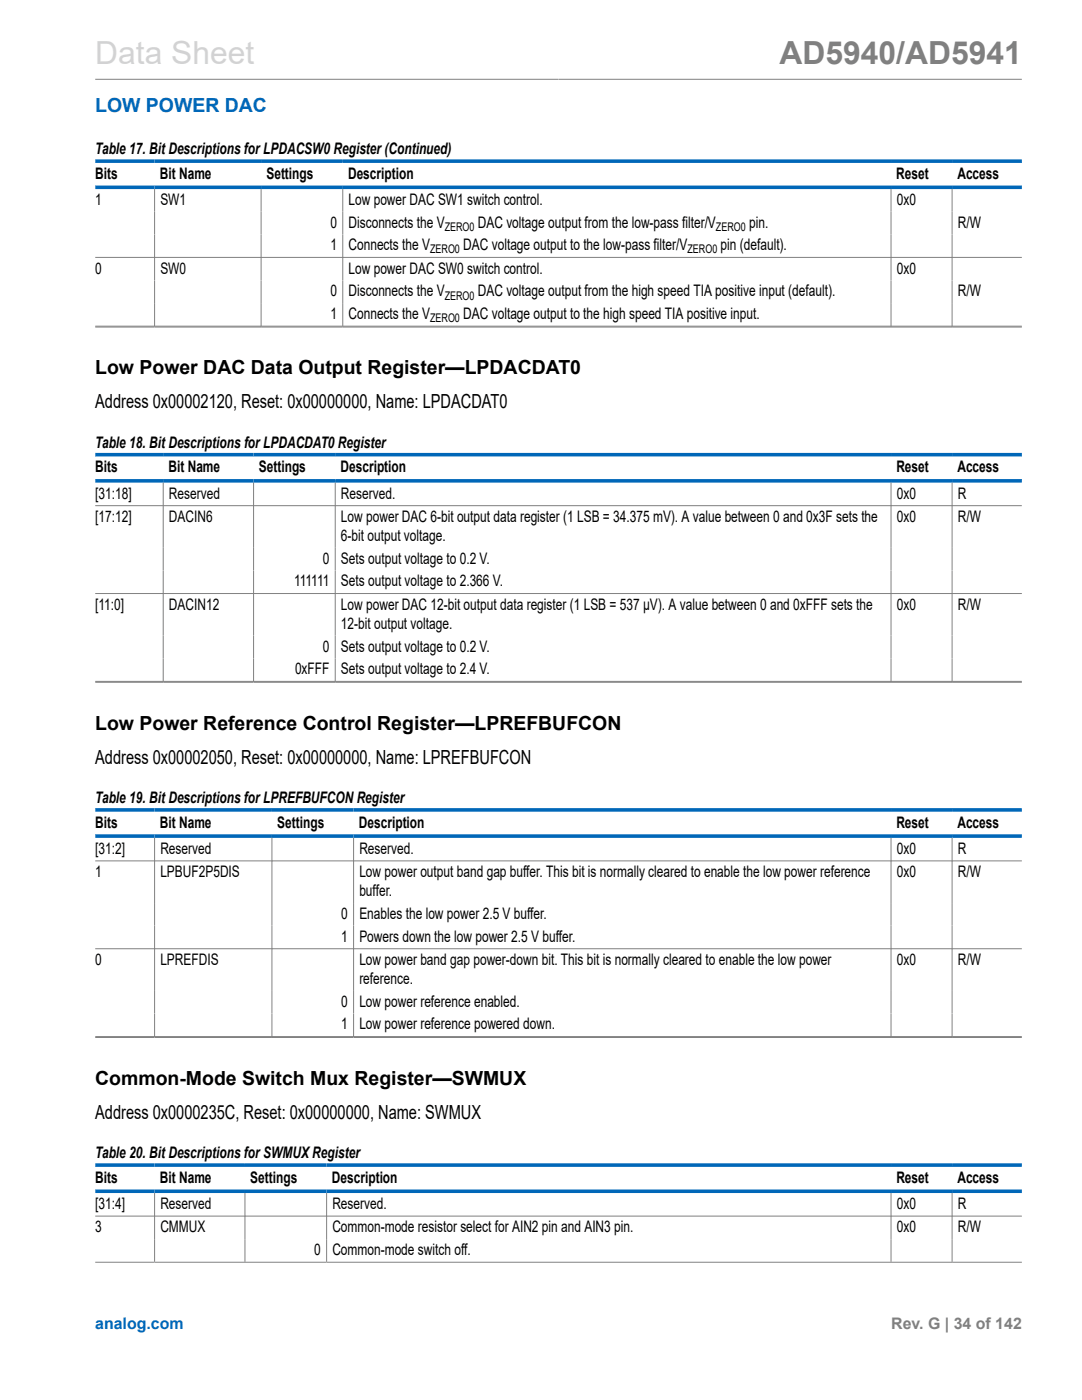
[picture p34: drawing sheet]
<svg xmlns="http://www.w3.org/2000/svg" width="216mm" height="279mm" viewBox="0 0 216 279" stroke-linecap="round" stroke-linejoin="round" font-family="sans-serif">
<defs><g id="words">
<text font-size="6.3" fill="#d3d3d3" x="19" y="12.7">Data Sheet</text>
<text font-size="6.3" fill="#808080" x="155.5" y="12.7">AD5940/AD5941</text>
<text font-size="3.9" fill="#0067b8" x="19" y="22.3">LOW POWER DAC</text>
<g font-size="3.9">
<text x="19" y="74.7">Low Power DAC Data Output Register—LPDACDAT0</text>
<text x="19" y="81.5">Address 0x00002120, Reset: 0x00000000, Name: LPDACDAT0</text>
<text x="19" y="145.6">Low Power Reference Control Register—LPREFBUFCON</text>
<text x="19" y="152.4">Address 0x00002050, Reset: 0x00000000, Name: LPREFBUFCON</text>
<text x="19" y="216.5">Common-Mode Switch Mux Register—SWMUX</text>
<text x="19" y="223.3">Address 0x0000235C, Reset: 0x00000000, Name: SWMUX</text>
</g>
<g font-size="3.2">
<text x="19" y="30.8">Table 17. Bit Descriptions for LPDACSW0 Register(Continued)</text>
<text x="19" y="35.7">Bits</text>
<text x="31.9" y="35.7">Bit Name</text>
<text x="53.2" y="35.7">Settings</text>
<text x="69.5" y="35.7">Description</text>
<text x="178.9" y="35.7">Reset</text>
<text x="191" y="35.7">Access</text>
<text x="19" y="40.9">1</text>
<text x="32" y="40.9">SW1</text>
<text x="69.5" y="40.9">Low power DAC SW1 switch control.</text>
<text x="178.9" y="40.9">0x0</text>
<text x="65.9" y="45.4">0</text>
<text x="69.5" y="45.4">Disconnects the V</text>
<text x="95.3" y="45.4">DAC voltage output from the low-pass filter/V</text>
<text x="149.5" y="45.4">pin.</text>
<text x="191.1" y="45.4">R/W</text>
<text x="65.9" y="49.9">1</text>
<text x="69.5" y="49.9">Connects the V</text>
<text x="92.4" y="49.9">DAC voltage output to the low-pass filter/V</text>
<text x="143.8" y="49.9">pin (default).</text>
<text x="19" y="54.6">0</text>
<text x="32" y="54.6">SW0</text>
<text x="65.9" y="59.1">0</text>
<text x="69.5" y="54.6">Low power DAC SW0 switch control.</text>
<text x="69.5" y="59.1">Disconnects the V</text>
<text x="95.3" y="59.1">DAC voltage output from the high speed TIA positive input (default).</text>
<text x="178.9" y="54.6">0x0</text>
<text x="191.1" y="59.1">R/W</text>
<text x="65.9" y="63.7">1</text>
<text x="69.5" y="63.7">Connects the V</text>
<text x="92.4" y="63.7">DAC voltage output to the high speed TIA positive input.</text>
<text x="19" y="89.4">Table 18. Bit Descriptions for LPDACDAT0 Register</text>
<text x="19" y="94.3">Bits</text>
<text x="33.6" y="94.3">Bit Name</text>
<text x="51.7" y="94.3">Settings</text>
<text x="67.9" y="94.3">Description</text>
<text x="178.9" y="94.3">Reset</text>
<text x="191" y="94.3">Access</text>
<text x="19" y="99.5">[31:18]</text>
<text x="33.7" y="99.5">Reserved</text>
<text x="68" y="99.5">Reserved.</text>
<text x="178.9" y="99.5">0x0</text>
<text x="191.1" y="99.5">R</text>
<text x="19" y="104.2">[17:12]</text>
<text x="33.7" y="104.2">DACIN6</text>
<text x="68" y="108">6-bit output voltage.</text>
<text x="68" y="104.2">Low power DAC 6-bit output data register (1 LSB = 34.375 mV). A value between 0 and 0x3F sets the</text>
<text x="178.9" y="104.2">0x0</text>
<text x="191.1" y="104.2">R/W</text>
<text x="64.4" y="112.5">0</text>
<text x="68" y="112.5">Sets output voltage to 0.2 V.</text>
<text x="58.7" y="117">111111</text>
<text x="68" y="117">Sets output voltage to 2.366 V.</text>
<text x="19" y="121.7">[11:0]</text>
<text x="33.7" y="121.7">DACIN12</text>
<text x="68" y="121.7">Low power DAC 12-bit output data register (1 LSB = 537 µV). A value between 0 and 0xFFF sets the</text>
<text x="68" y="125.5">12-bit output voltage.</text>
<text x="178.9" y="121.7">0x0</text>
<text x="191.1" y="121.7">R/W</text>
<text x="64.4" y="130">0</text>
<text x="68" y="130">Sets output voltage to 0.2 V.</text>
<text x="58.9" y="134.6">0xFFF</text>
<text x="68" y="134.6">Sets output voltage to 2.4 V.</text>
<text x="19" y="160.3">Table 19. Bit Descriptions for LPREFBUFCON Register</text>
<text x="19" y="165.2">Bits</text>
<text x="31.9" y="165.2">Bit Name</text>
<text x="55.3" y="165.2">Settings</text>
<text x="71.6" y="165.2">Description</text>
<text x="178.9" y="165.2">Reset</text>
<text x="191" y="165.2">Access</text>
<text x="19" y="170.4">[31:2]</text>
<text x="32" y="170.4">Reserved</text>
<text x="71.7" y="170.4">Reserved.</text>
<text x="178.9" y="170.4">0x0</text>
<text x="191.1" y="170.4">R</text>
<text x="19" y="175.1">1</text>
<text x="32" y="175.1">LPBUF2P5DIS</text>
<text x="71.7" y="175.1">Low power output band gap buffer. This bit is normally cleared to enable the low power reference</text>
<text x="71.7" y="178.9">buffer.</text>
<text x="178.9" y="175.1">0x0</text>
<text x="191.1" y="175.1">R/W</text>
<text x="68.1" y="183.4">0</text>
<text x="71.7" y="183.4">Enables the low power 2.5 V buffer.</text>
<text x="68.1" y="187.9">1</text>
<text x="71.7" y="187.9">Powers down the low power 2.5 V buffer.</text>
<text x="19" y="192.6">0</text>
<text x="32" y="192.6">LPREFDIS</text>
<text x="71.7" y="192.6">Low power band gap power-down bit. This bit is normally cleared to enable the low power</text>
<text x="71.7" y="196.4">reference.</text>
<text x="178.9" y="192.6">0x0</text>
<text x="191.1" y="192.6">R/W</text>
<text x="68.1" y="200.9">0</text>
<text x="71.7" y="200.9">Low power reference enabled.</text>
<text x="68.1" y="205.4">1</text>
<text x="71.7" y="205.4">Low power reference powered down.</text>
<text x="19" y="231.2">Table 20. Bit Descriptions for SWMUX Register</text>
<text x="19" y="236">Bits</text>
<text x="31.9" y="236">Bit Name</text>
<text x="49.9" y="236">Settings</text>
<text x="66.2" y="236">Description</text>
<text x="178.9" y="236">Reset</text>
<text x="191" y="236">Access</text>
<text x="19" y="241.3">[31:4]</text>
<text x="19" y="246">3</text>
<text x="32" y="241.3">Reserved</text>
<text x="32" y="246">CMMUX</text>
<text x="66.3" y="241.3">Reserved.</text>
<text x="66.3" y="246">Common-mode resistor select for AIN2 pin and AIN3 pin.</text>
<text x="178.9" y="241.3">0x0</text>
<text x="178.9" y="246">0x0</text>
<text x="191.1" y="241.3">R</text>
<text x="191.1" y="246">R/W</text>
<text x="62.7" y="250.5">0</text>
<text x="66.3" y="250.5">Common-mode switch off.</text>
</g>
<text font-size="3.2" fill="#0067b8" x="19" y="265.3">analog.com</text>
<text font-size="3.2" fill="#808080" x="177.8" y="265.3">Rev. G | 34 of 142</text>
<g font-size="2.4">
<text x="88.7" y="46.1">ZERO0</text>
<text x="142.9" y="46.1">ZERO0</text>
<text x="85.8" y="50.6">ZERO0</text>
<text x="137.2" y="50.6">ZERO0</text>
<text x="88.7" y="59.8">ZERO0</text>
<text x="85.8" y="64.3">ZERO0</text>
</g>
</g></defs>
<g fill="none" stroke="#808080" stroke-width=".2">
<path d="M19 15.8h184.9M30.8 37.7v27.5M52.1 37.7v27.5M68.4 37.7v27.5M177.8 37.7v27.5M190 37.7v27.5M19 51.4h184.9M19 65.1h184.9M19 65.3h184.9M32.6 96.3v39.8M50.6 96.3v39.8M66.9 96.3v39.8"/>
<path d="M177.8 96.3v39.8M190 96.3v39.8M19 100.9h184.9M19 118.5h184.9M19 136h184.9M19 136.2h184.9M19 171.8h184.9M30.8 167.2v39.8M54.3 167.2v39.8M70.6 167.2v39.8M177.8 167.2v39.8M190 167.2v39.8"/>
<path d="M19 189.3h184.9M19 206.9h184.9M19 207.1h184.9M30.8 238.1v13.7M48.9 238.1v13.7M65.2 238.1v13.7M177.8 238.1v13.7M190 238.1v13.7M19 242.7h184.9M19 251.9h184.9"/>
</g>
<path d="M19 32.2h184.9M19 37.4h184.9M19 90.7h184.9M19 96h184.9M19 161.6h184.9M19 166.9h184.9M19 232.5h184.9M19 237.7h184.9" fill="none" stroke="#0067b8" stroke-width=".71"/>
<use href="#words"/>
</svg>
